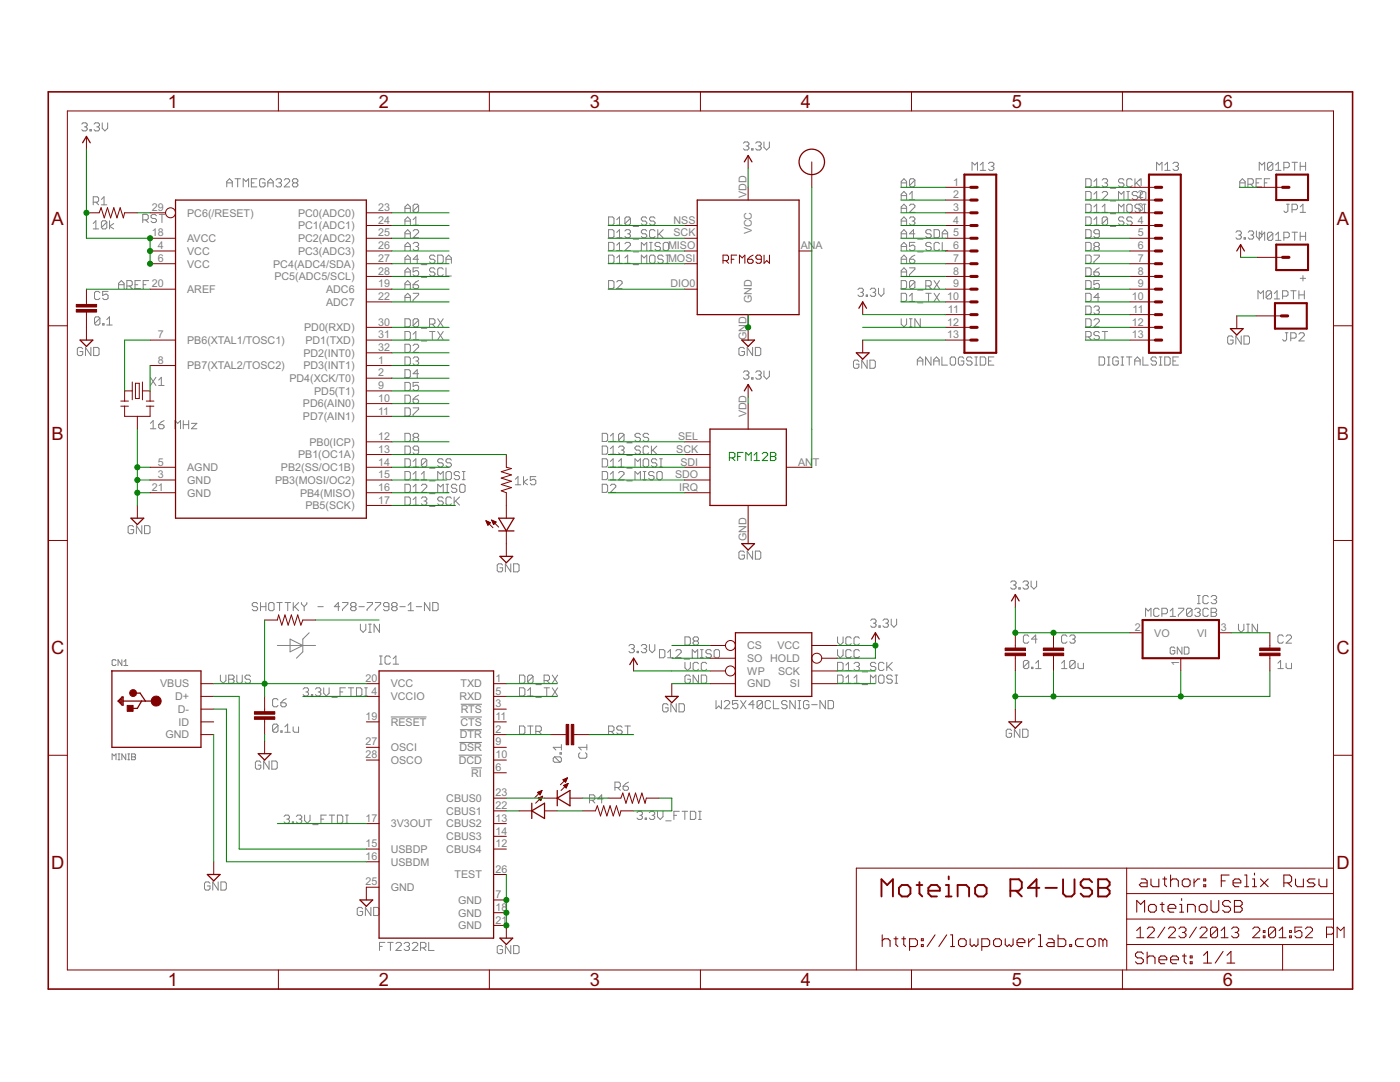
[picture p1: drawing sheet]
<svg xmlns="http://www.w3.org/2000/svg" width="279mm" height="216mm" viewBox="0 0 279 216" stroke-linecap="round" stroke-linejoin="round" font-family="sans-serif">
<defs><g id="words">
<g font-size="4.1" fill="#800000">
<text x="33.5" y="21.5">1</text>
<text x="75.6" y="21.5">2</text>
<text x="117.7" y="21.5">3</text>
<text x="159.8" y="21.5">4</text>
<text x="201.9" y="21.5">5</text>
<text x="244.1" y="21.5">6</text>
<text x="10.3" y="44.9">A</text>
<text x="266.8" y="44.9">A</text>
<text x="10.3" y="87.7">B</text>
<text x="266.8" y="87.7">B</text>
<text x="10.2" y="130.6">C</text>
<text x="266.7" y="130.6">C</text>
<text x="10.2" y="173.4">D</text>
<text x="266.7" y="173.4">D</text>
<text x="33.5" y="196.7">1</text>
<text x="75.6" y="196.7">2</text>
<text x="117.7" y="196.7">3</text>
<text x="159.8" y="196.7">4</text>
<text x="201.9" y="196.7">5</text>
<text x="244.1" y="196.7">6</text>
</g>
<g font-size="2.4" fill="#808080">
<text x="149" y="39.6" transform="rotate(-90 149 39.6)">VDD</text>
<text x="190.2" y="37">1</text>
<text x="190.2" y="39.6">2</text>
<text x="227.1" y="37">1</text>
<text x="227.1" y="39.6">2</text>
<text x="30.3" y="47.2">18</text>
<text x="30.3" y="42.1">29</text>
<text x="37.4" y="43.2">PC6(/RESET)</text>
<text x="59.5" y="45.8">PC1(ADC1)</text>
<text x="59.5" y="43.2">PC0(ADC0)</text>
<text x="75.5" y="47.2">25</text>
<text x="75.5" y="44.6">24</text>
<text x="75.5" y="42.1">23</text>
<text x="134.4" y="44.6">NSS</text>
<text x="134.4" y="47.2">SCK</text>
<text x="150.1" y="46.8" transform="rotate(-90 150.1 46.8)">VCC</text>
<text x="190.2" y="42.1">3</text>
<text x="190.2" y="44.6">4</text>
<text x="190.2" y="47.2">5</text>
<text x="227.1" y="42.1">3</text>
<text x="227.1" y="44.6">4</text>
<text x="227.1" y="47.2">5</text>
<text x="31.5" y="49.7">4</text>
<text x="31.5" y="52.3">6</text>
<text x="37.4" y="50.8">VCC</text>
<text x="37.4" y="53.4">VCC</text>
<text x="37.4" y="48.3">AVCC</text>
<text x="54.5" y="53.4">PC4(ADC4/SDA)</text>
<text x="59.5" y="50.8">PC3(ADC3)</text>
<text x="59.5" y="48.3">PC2(ADC2)</text>
<text x="75.5" y="52.3">27</text>
<text x="75.5" y="49.7">26</text>
<text x="133.4" y="49.7">MISO</text>
<text x="133.4" y="52.3">MOSI</text>
<text x="159.8" y="49.7">ANA</text>
<text x="190.2" y="49.7">6</text>
<text x="190.2" y="52.3">7</text>
<text x="227.1" y="49.7">6</text>
<text x="227.1" y="52.3">7</text>
<text x="30.3" y="57.3">20</text>
<text x="37.4" y="58.5">AREF</text>
<text x="54.8" y="55.9">PC5(ADC5/SCL)</text>
<text x="65.1" y="58.5">ADC6</text>
<text x="75.5" y="59.9">22</text>
<text x="75.5" y="57.3">19</text>
<text x="75.5" y="54.8">28</text>
<text x="133.8" y="57.3">DIO0</text>
<text x="189" y="59.9">10</text>
<text x="190.2" y="54.8">8</text>
<text x="190.2" y="57.3">9</text>
<text x="225.9" y="59.9">10</text>
<text x="227.1" y="54.8">8</text>
<text x="227.1" y="57.3">9</text>
<text x="65.1" y="61">ADC7</text>
<text x="75.5" y="65">30</text>
<text x="150.1" y="60.4" transform="rotate(-90 150.1 60.4)">GND</text>
<text x="189" y="65">12</text>
<text x="189.2" y="62.4">11</text>
<text x="225.9" y="65">12</text>
<text x="226" y="62.4">11</text>
<text x="31.5" y="67.5">7</text>
<text x="37.4" y="68.6">PB6(XTAL1/TOSC1)</text>
<text x="60.6" y="71.2">PD2(INT0)</text>
<text x="60.7" y="66.1">PD0(RXD)</text>
<text x="60.9" y="68.6">PD1(TXD)</text>
<text x="75.5" y="70">32</text>
<text x="75.5" y="67.5">31</text>
<text x="149" y="67.9" transform="rotate(-90 149 67.9)">GND</text>
<text x="189" y="67.5">13</text>
<text x="225.9" y="67.5">13</text>
<text x="31.5" y="72.6">8</text>
<text x="37.4" y="73.7">PB7(XTAL2/TOSC2)</text>
<text x="57.7" y="76.2">PD4(XCK/T0)</text>
<text x="60.6" y="73.7">PD3(INT1)</text>
<text x="75.5" y="77.7">9</text>
<text x="75.5" y="75.1">2</text>
<text x="75.5" y="72.6">1</text>
<text x="60.5" y="83.8">PD7(AIN1)</text>
<text x="60.5" y="81.3">PD6(AIN0)</text>
<text x="62.7" y="78.8">PD5(T1)</text>
<text x="75.5" y="82.7">11</text>
<text x="75.5" y="80.2">10</text>
<text x="149" y="83.3" transform="rotate(-90 149 83.3)">VDD</text>
<text x="61.8" y="88.9">PB0(ICP)</text>
<text x="75.5" y="87.8">12</text>
<text x="135.3" y="87.8">SEL</text>
<text x="31.5" y="95.4">3</text>
<text x="31.5" y="92.9">5</text>
<text x="37.4" y="94">AGND</text>
<text x="56.1" y="94">PB2(SS/OC1B)</text>
<text x="59.5" y="91.5">PB1(OC1A)</text>
<text x="75.5" y="95.4">15</text>
<text x="75.5" y="92.9">14</text>
<text x="75.5" y="90.3">13</text>
<text x="134.7" y="95.4">SDO</text>
<text x="135" y="90.3">SCK</text>
<text x="135.8" y="92.9">SDI</text>
<text x="159.3" y="92.9">AN</text>
<text x="162.2" y="92.9">T</text>
<text x="30.3" y="98">21</text>
<text x="37.4" y="96.5">GND</text>
<text x="37.4" y="99.1">GND</text>
<text x="54.9" y="96.5">PB3(MOSI/OC2)</text>
<text x="59.9" y="99.1">PB4(MISO)</text>
<text x="60.9" y="101.6">PB5(SCK)</text>
<text x="75.5" y="100.5">17</text>
<text x="75.5" y="98">16</text>
<text x="135.5" y="98">IRQ</text>
<text x="149" y="108" transform="rotate(-90 149 108)">GND</text>
<text x="226.5" y="125.9">2</text>
<text x="243.6" y="125.9">3</text>
<text x="149.1" y="129.6">CS</text>
<text x="155.2" y="129.6">VCC</text>
<text x="230.4" y="127">VO</text>
<text x="238.9" y="127">VI</text>
<text x="32" y="137.2">VBUS</text>
<text x="72.9" y="136.1">20</text>
<text x="78" y="137.2">VCC</text>
<text x="91.9" y="137.2">TXD</text>
<text x="98.9" y="136.1">1</text>
<text x="149.1" y="134.6">WP</text>
<text x="149.1" y="137.2">GND</text>
<text x="149.1" y="132.1">SO HOLD</text>
<text x="155.3" y="134.6">SCK</text>
<text x="157.7" y="137.2">SI</text>
<text x="235.3" y="132.9" transform="rotate(-90 235.3 132.9)">1</text>
<text x="35" y="139.7">D+</text>
<text x="35.5" y="142.3">D-</text>
<text x="72.9" y="143.7">19</text>
<text x="74.1" y="138.6">4</text>
<text x="78" y="139.7">VCCIO</text>
<text x="91.7" y="139.7">RXD</text>
<text x="91.9" y="142.3">RTS</text>
<text x="98.9" y="138.6">5</text>
<text x="98.9" y="141.1">3</text>
<text x="98.9" y="143.7">11</text>
<text x="33" y="147.3">GND</text>
<text x="35.6" y="144.8">ID</text>
<text x="72.9" y="148.8">27</text>
<text x="78" y="149.9">OSCI</text>
<text x="78" y="144.8">RESET</text>
<text x="91.7" y="149.9">DSR</text>
<text x="91.8" y="147.3">DTR</text>
<text x="91.9" y="144.8">CTS</text>
<text x="98.9" y="146.2">2</text>
<text x="98.9" y="148.8">9</text>
<text x="72.9" y="151.3">28</text>
<text x="78" y="152.4">OSCO</text>
<text x="91.5" y="152.4">DCD</text>
<text x="94" y="155">RI</text>
<text x="98.9" y="151.3">10</text>
<text x="98.9" y="153.8">6</text>
<text x="89.1" y="160">CBUS0</text>
<text x="98.9" y="158.9">23</text>
<text x="98.9" y="161.5">22</text>
<text x="72.9" y="164">17</text>
<text x="78" y="165.1">3V3OUT</text>
<text x="89.1" y="162.6">CBUS1</text>
<text x="89.1" y="165.1">CBUS2</text>
<text x="89.1" y="167.6">CBUS3</text>
<text x="98.9" y="164">13</text>
<text x="98.9" y="166.5">14</text>
<text x="72.9" y="169.1">15</text>
<text x="72.9" y="171.6">16</text>
<text x="78" y="170.2">USBDP</text>
<text x="78" y="172.7">USBDM</text>
<text x="89.1" y="170.2">CBUS4</text>
<text x="98.9" y="169.1">12</text>
<text x="72.9" y="176.7">25</text>
<text x="78" y="177.8">GND</text>
<text x="90.7" y="175.3">TEST</text>
<text x="98.9" y="179.2">7</text>
<text x="98.9" y="174.1">26</text>
<text x="91.4" y="180.3">GND</text>
<text x="91.4" y="182.9">GND</text>
<text x="91.4" y="185.4">GND</text>
<text x="98.9" y="181.8">18</text>
<text x="98.9" y="184.3">21</text>
</g>
</g></defs>
<g fill="none" stroke="#808080" stroke-width=".2">
<path d="M16.3 24.8l.3-.3h.5l.3 .3v.2l-.3 .3M16.8 25.3h.3M17.1 25.3l.3 .3v.3l-.3 .2h-.5l-.3-.2M17.9 25.9h.3v.2h-.3zM18.8 24.8l.2-.3h.6l.3 .3v.2l-.3 .3M19.3 25.3h.3M19.6 25.3l.3 .3v.3l-.3 .2h-.6l-.2-.2M20.2 39.8l.6-.5v1.6M20.4 24.5v1.1l.5 .5 .6-.5v-1.1M45.3 37.3v-1.1l.5-.5 .6 .5v1.1M45.3 36.5h1.1M46.9 35.7h1.1"/>
<path d="M47.4 35.7v1.6M48.5 37.3v-1.6l.6 .5 .5-.5v1.6M50.2 36.5h.5M51.3 35.7h-1.1v1.6h1.1M52.9 35.9l-.3-.2h-.5l-.3 .2v1.1l.3 .3h.5l.3-.3v-.5h-.6M53.4 36.5h1.1M53.4 37.3v-1.1l.6-.5 .5 .5v1.1M55.1 35.9l.3-.2h.5l.3 .2v.3l-.3 .3M55.6 36.5h.3M55.9 36.5l.3 .3v.2l-.3 .3h-.5l-.3-.3M56.7 35.9l.3-.2h.5l.3 .2v.3l-1.1 1.1h1.1M58.6 36.5h.6"/>
<path d="M58.6 36.5l-.2-.3v-.3l.2-.2h.6l.2 .2v.3l-.2 .3M58.6 36.5l-.2 .3v.2l.2 .3h.6l.2-.3v-.2l-.2-.3M148.4 28.6l.2-.3h.6l.3 .3v.3l-.3 .2M148.9 29.1h.3M149.2 29.1l.3 .3v.3l-.3 .2h-.6l-.2-.2M150 29.7h.3v.2h-.3zM150.8 28.6l.3-.3h.5l.3 .3v.3l-.3 .2M151.4 29.1h.2M151.6 29.1l.3 .3v.3l-.3 .2h-.5l-.3-.2M152.5 28.3v1.1l.5 .5 .5-.5v-1.1M179.9 36.5h1M179.9 37.3v-1.1l.5-.5 .5 .5v1.1"/>
<path d="M179.9 39.8v-1l.5-.6 .5 .6v1M179.9 39h1M181.5 38.8l.5-.6v1.6M181.5 39.8h1.1M182.6 35.9l-.3-.2h-.5l-.3 .2v1.1M182.6 35.9v1.1l-.3 .3h-.5l-.3-.3M182.6 35.9l-1.1 1.1M194 34v-1.6l.5 .5 .6-.5v1.6M195.6 32.9l.6-.5v1.6M195.6 34h1.1M197.3 32.6l.2-.2h.6l.3 .2v.3l-.3 .3M197.8 33.2h.3"/>
<path d="M198.1 33.2l.3 .3v.2l-.3 .3h-.6l-.2-.3M216.7 35.7h.8l.3 .2v1.1l-.3 .3h-.8zM216.7 38.2h.8l.3 .3v1.1l-.3 .2h-.8zM218.3 37.3h1.1M218.3 36.2l.6-.5v1.6M218.3 38.8l.6-.6v1.6M218.3 39.8h1.1M220 35.9l.2-.2h.6l.2 .2v.3l-.2 .3M220 38.5l.2-.3h.6l.2 .3v.3l-1 1h1M220.5 36.5h.3M220.8 36.5l.2 .3v.2l-.2 .3h-.6l-.2-.3M221.6 37.6h1.1"/>
<path d="M223.2 39.8v-1.6l.6 .6 .5-.6v1.6M224.3 35.9l-.3-.2h-.5l-.3 .2v.3l.3 .3h.5l.3 .3v.2l-.3 .3h-.5l-.3-.3M224.9 39.8h.5M224.9 38.2h.5M225.1 38.2v1.6M226 35.9l-.3-.2h-.6l-.2 .2v1.1l.2 .3h.6l.3-.3M226.5 35.7v1.6M226.8 36.5l.8 .8M227 38.5l-.2-.3h-.6l-.2 .3v.3l.2 .2h.6l.2 .3v.3l-.2 .2h-.6l-.2-.2M227.6 35.7l-1.1 1.1M227.9 38.2h.5l.3 .3v1.1l-.3 .2h-.5l-.3-.2v-1.1zM230.8 34v-1.6l.6 .5 .5-.5v1.6"/>
<path d="M232.5 32.9l.5-.5v1.6M232.5 34h1M234.1 32.6l.3-.2h.5l.3 .2v.3l-.3 .3M234.6 33.2h.3M234.9 33.2l.3 .3v.2l-.3 .3h-.5l-.3-.3M247.4 36.5h1.1M247.4 37.3v-1.1l.5-.5 .6 .5v1.1M249 36.8h.9l.2-.3v-.6l-.2-.2h-.9v1.6M249.6 36.8l.5 .5M250.7 36.5h.5M251.3 34v-1.6l.5 .5 .6-.5v1.6M251.8 35.7h-1.1v1.6h1.1"/>
<path d="M252.3 36.5h.6M253.4 35.7h-1.1v1.6M254 32.6v1.1l-.3 .3h-.5l-.3-.3M254 32.6l-.3-.2h-.5l-.3 .2v1.1M254 32.6l-1.1 1.1M254.6 34h1.1M254.6 32.9l.5-.5v1.6M256.2 33.5h.8l.3-.3v-.6l-.3-.2h-.8v1.6M257.9 32.4h1M258.4 32.4v1.6M259.5 33.2h1.1M259.5 32.4v1.6"/>
<path d="M260.6 32.4v1.6M18.6 44.6l.5-.6v1.7M18.6 45.7h1.1M18.6 40.3h.8l.3-.2v-.6l-.3-.2h-.8v1.6M19.1 40.3l.6 .6M19.9 58.4l-.2-.3h-.6l-.2 .3v1.1l.2 .3h.6l.2-.3M20.2 40.9h1.1M21.3 44.3v1.1l-.3 .3h-.5l-.3-.3M21.3 44.3l-.3-.3h-.5l-.3 .3v1.1M21.3 44.3l-1.1 1.1M21.6 58.1h-1.1v.9l.5-.3h.3l.3 .3v.5l-.3 .3h-.5l-.3-.3M21.9 44v1.7"/>
<path d="M22.7 44.6l-.8 .5 .8 .6M23.7 57.6v-1.1l.5-.5 .6 .5v1.1M23.7 56.8h1.1M25.3 57.1h.8l.3-.3v-.5l-.3-.3h-.8v1.6M25.8 57.1l.6 .5M26.9 56.8h.6M28 56h-1.1v1.6h1.1M28.5 43.9h.8l.3-.3v-.5l-.3-.3h-.8v1.6M28.6 56.8h.5M29 43.9l.6 .5M29.7 56h-1.1v1.6M31.2 43.1l-.3-.3h-.5l-.3 .3v.2l.3 .3h.5l.3 .3v.2l-.3 .3h-.5l-.3-.3"/>
<path d="M31.8 42.8h1.1M32.3 42.8v1.6M80.8 44.1h1.1M80.8 42.4v-1.1l.6-.6 .5 .6v1.1M80.8 44.9v-1.1l.6-.5 .5 .5v1.1M80.8 47.5v-1.1l.6-.6 .5 .6v1.1M80.8 50v-1.1l.6-.5 .5 .5v1.1M80.8 52.5v-1l.6-.6 .5 .6v1M80.8 55.1v-1.1l.6-.6 .5 .6v1.1M80.8 57.6v-1.1l.6-.5 .5 .5v1.1M80.8 56.8h1.1M80.8 46.7h1.1"/>
<path d="M80.8 49.2h1.1M80.8 54.3h1.1M80.8 59.4h1.1M80.8 51.7h1.1M80.8 41.6h1.1M82.4 46.1l.3-.3h.6l.2 .3v.3l-1.1 1.1h1.1M82.4 44.9h1.1M82.4 43.8l.6-.5v1.6M82.4 56.8h.9l.2 .3v.2l-.2 .3h-.6l-.3-.3zM82.4 48.6l.3-.2h.6l.2 .2v.3l-.2 .3M82.4 58.5h1.1v.3l-1.1 1.1v.3M83 49.2h.3"/>
<path d="M83.3 49.2l.2 .3v.2l-.2 .3h-.6l-.3-.3M83.5 41v1.1l-.2 .3h-.6l-.3-.3M83.5 41l-.2-.3h-.6l-.3 .3v1.1M83.5 53.4h-1.1v.9l.6-.3h.3l.2 .3v.5l-.2 .3h-.6l-.3-.3M83.5 51.7h-1.1l.9-.8v1.6M83.5 56l-.5 .3-.6 .5M83.5 41l-1.1 1.1M84.1 52.8h1.1M84.1 55.4h1.1M86.8 51.2l-.3-.3h-.5l-.3 .3v.3l.3 .2h.5l.3 .3v.3l-.3 .2h-.5l-.3-.2M86.8 53.7l-.3-.3h-.5l-.3 .3v.3l.3 .3h.5l.3 .2v.3l-.3 .3h-.5l-.3-.3M87.4 50.9h.8l.3 .3v1.1l-.3 .2h-.8z"/>
<path d="M88.5 53.7l-.3-.3h-.6l-.2 .3v1.1l.2 .3h.6l.3-.3M89 52.5v-1l.5-.6 .6 .6v1M89 53.4v1.7h1.1M89 51.7h1.1M121.5 45.8h.8l.2 .3v1.1l-.2 .3h-.8zM121.5 43.3h.8l.2 .3v1l-.2 .3h-.8zM121.5 48.4h.8l.2 .2v1.1l-.2 .3h-.8zM121.5 50.9h.8l.2 .3v1.1l-.2 .2h-.8zM121.5 56h.8l.2 .3v1l-.2 .3h-.8zM123.1 47.5h1.1M123.1 44.9h1.1M123.1 43.8l.5-.5v1.6"/>
<path d="M123.1 46.4l.5-.6v1.7M123.1 48.9l.5-.5v1.6M123.1 51.5l.5-.6v1.6M123.1 56.3l.3-.3h.5l.3 .3v.2l-1.1 1.1h1.1M123.1 50h1.1M123.1 52.5h1.1M124.7 46.1l.3-.3h.5l.3 .3v.3l-.3 .3M124.7 48.6l.3-.2h.5l.3 .2v.3l-1.1 1.1h1.1M124.7 51.5l.6-.6v1.6M124.7 52.5h1.1M125.3 46.7h.2M125.5 46.7l.3 .2v.3l-.3 .3h-.5l-.3-.3"/>
<path d="M125.8 43.6v1l-.3 .3h-.5l-.3-.3M125.8 43.6l-.3-.3h-.5l-.3 .3v1M125.8 43.6l-1.1 1M126.4 45.2h1M126.4 52.8h1M126.4 47.7h1M126.4 50.3h1M128 50v-1.6l.5 .5 .6-.5v1.6M128 52.5v-1.6l.5 .6 .6-.6v1.6M129.1 43.6l-.3-.3h-.5l-.3 .3v.2l.3 .3h.5l.3 .3v.2l-.3 .3h-.5l-.3-.3M129.1 46.1l-.3-.3h-.5l-.3 .3v.3l.3 .3h.5l.3 .2v.3l-.3 .3h-.5l-.3-.3M129.6 50h.6"/>
<path d="M129.6 48.4h.6M129.9 50.9h.6l.2 .3v1.1l-.2 .2h-.6l-.3-.2v-1.1zM129.9 48.4v1.6M130.7 46.1l-.2-.3h-.6l-.3 .3v1.1l.3 .3h.6l.2-.3M130.7 43.6l-.2-.3h-.6l-.3 .3v.2l.3 .3h.6l.2 .3v.2l-.2 .3h-.6l-.3-.3M131.3 45.8v1.7M131.5 46.7l.9 .8M131.8 48.6l-.3-.2h-.5l-.3 .2v.3l.3 .3h.5l.3 .3v.2l-.3 .3h-.5l-.3-.3M132.4 48.6l.2-.2h.6l.2 .2v1.1l-.2 .3h-.6l-.2-.3zM132.4 51.2l-.3-.3h-.6l-.2 .3v.3l.2 .2h.6l.3 .3v.3l-.3 .2h-.6l-.2-.2M132.4 45.8l-1.1 1.1M132.9 52.5h.6"/>
<path d="M132.9 50.9h.6M133.2 50.9v1.6M171.2 57.8l.3-.3h.5l.3 .3v.3l-.3 .2M171.8 58.3h.2M172 58.3l.3 .3v.3l-.3 .2h-.5l-.3-.2M172.9 58.9h.2v.2h-.2zM173.7 57.8l.2-.3h.6l.3 .3v.3l-.3 .2M174.2 58.3h.3M174.5 58.3l.3 .3v.3l-.3 .2h-.6l-.2-.2M175.3 57.5v1.1l.6 .5 .5-.5v-1.1M179.9 44.1h1M179.9 56h.8l.2 .3v1l-.2 .3h-.8z"/>
<path d="M179.9 46.7h1M179.9 49.2h1M179.9 54.3h1M179.9 58.5h.8l.2 .3v1.1l-.2 .3h-.8zM179.9 42.4v-1.1l.5-.6 .5 .6v1.1M179.9 44.9v-1.1l.5-.5 .5 .5v1.1M179.9 47.5v-1.1l.5-.6 .5 .6v1.1M179.9 50v-1.1l.5-.5 .5 .5v1.1M179.9 52.5v-1l.5-.6 .5 .6v1M179.9 55.1v-1.1l.5-.6 .5 .6v1.1M179.9 51.7h1M179.9 41.6h1"/>
<path d="M181.5 41l.3-.3h.5l.3 .3v.3l-1.1 1.1h1.1M181.5 51.7h.8l.3 .3v.3l-.3 .2h-.5l-.3-.2zM181.5 43.6l.3-.3h.5l.3 .3v.2l-.3 .3M181.5 53.4h1.1v.3l-1.1 1.1v.3M181.5 59.1l.5-.6v1.7M182 44.1h.3M182.3 44.1l.3 .3v.2l-.3 .3h-.5l-.3-.3M182.6 56.3l-.3-.3h-.5l-.3 .3v1M182.6 56.3v1l-.3 .3h-.5l-.3-.3M182.6 46.7h-1.1l.8-.9v1.7M182.6 48.4h-1.1v.8l.5-.3h.3l.3 .3v.5l-.3 .3h-.5l-.3-.3M182.6 56.3l-1.1 1"/>
<path d="M182.6 50.9l-.6 .3-.5 .5M183.1 57.9h1.1M183.1 47.7h1.1M183.1 50.3h1.1M184.8 57.1h.8l.2-.3v-.5l-.2-.3h-.8v1.6M184.8 58.5h1M185.3 58.5v1.7M185.3 57.1l.5 .5M185.8 46.1l-.2-.3h-.6l-.2 .3v.3l.2 .3h.6l.2 .2v.3l-.2 .3h-.6l-.2-.3M185.8 48.6l-.2-.2h-.6l-.2 .2v.3l.2 .3h.6l.2 .3v.2l-.2 .3h-.6l-.2-.3M186.4 45.8h.8l.3 .3v1.1l-.3 .3h-.8zM186.4 58.5l1.1 1.7"/>
<path d="M186.4 56l1.1 1.6M187.5 48.6l-.3-.2h-.5l-.3 .2v1.1l.3 .3h.5l.3-.3M187.5 58.5l-1.1 1.7M187.5 56l-1.1 1.6M188 46.7h1.1M188 48.4v1.6h1.1M188 47.5v-1.1l.6-.6 .5 .6v1.1M216.7 45.8h.8l.3 .3v1.1l-.3 .3h-.8zM216.7 56h.8l.3 .3v1l-.3 .3h-.8zM216.7 40.7h.8l.3 .3v1.1l-.3 .3h-.8zM216.7 43.3h.8l.3 .3v1l-.3 .3h-.8zM216.7 48.4h.8l.3 .2v1.1l-.3 .3h-.8z"/>
<path d="M216.7 50.9h.8l.3 .3v1.1l-.3 .2h-.8zM216.7 53.4h.8l.3 .3v1.1l-.3 .3h-.8zM216.7 58.5h.8l.3 .3v1.1l-.3 .3h-.8zM218.3 42.4h1.1M218.3 44.9h1.1M218.3 43.8l.6-.5v1.6M218.3 41.3l.6-.6v1.7M218.3 50.9h1.1v.3l-1.1 1.1v.2M218.3 54.3h.8l.3 .2v.3l-.3 .3h-.5l-.3-.3zM218.6 49.2l-.3-.3v-.3l.3-.2h.5l.3 .2v.3l-.3 .3M218.6 49.2l-.3 .3v.2l.3 .3h.5l.3-.3v-.2l-.3-.3M218.6 49.2h.5"/>
<path d="M219.4 46.7h-.8l-.3-.3v-.3l.3-.3h.5l.3 .3v1.1l-.3 .3h-.5l-.3-.3M219.4 56h-1.1v.8l.6-.3h.2l.3 .3v.5l-.3 .3h-.5l-.3-.3M219.4 53.4l-.5 .3-.6 .6M219.4 59.4h-1.1l.8-.9v1.7M220 42.4h1M220 41.3l.5-.6v1.7M221 43.6v1l-.2 .3h-.6l-.2-.3M221 43.6l-.2-.3h-.6l-.2 .3v1M221 43.6l-1 1M221.6 45.2h1.1M221.6 42.7h1.1M221.6 40.1h1.1"/>
<path d="M223.2 42.4v-1.7l.6 .6 .5-.6v1.7M224.3 43.6l-.3-.3h-.5l-.3 .3v.2l.3 .3h.5l.3 .3v.2l-.3 .3h-.5l-.3-.3M225.1 40.7h.6l.3 .3v1.1l-.3 .3h-.6l-.2-.3v-1.1zM226 43.6l-.3-.3h-.6l-.2 .3v.2l.2 .3h.6l.3 .3v.2l-.3 .3h-.6l-.2-.3M227.6 41l-.3-.3h-.5l-.3 .3v.3l.3 .3h.5l.3 .2v.3l-.3 .3h-.5l-.3-.3M228.1 42.4h.6M228.1 40.7h.6M228.4 40.7v1.7M246.7 46.4l.2-.3h.6l.2 .3v.2l-.2 .3M247.2 46.9h.3M247.5 46.9l.2 .3v.2l-.2 .3h-.6l-.2-.3M248.3 47.4h.3v.3h-.3z"/>
<path d="M249.1 46.4l.3-.3h.5l.3 .3v.2l-.3 .3M249.6 46.9h.3M249.9 46.9l.3 .3v.2l-.3 .3h-.5l-.3-.3M250.7 46.1v1.1l.6 .5 .5-.5v-1.1M251.1 59.6v-1.6l.5 .6 .5-.6v1.6M251.3 48v-1.7l.5 .6 .6-.6v1.7M253.8 58.3l-.3-.3h-.5l-.3 .3v1.1M253.8 58.3v1.1l-.3 .2h-.5l-.3-.2M253.8 58.3l-1.1 1.1M254 46.6l-.3-.3h-.5l-.3 .3v1.1M254 46.6v1.1l-.3 .3h-.5l-.3-.3M254 46.6l-1.1 1.1"/>
<path d="M254.3 59.6h1.1M254.3 58.6l.6-.6v1.6M254.6 46.9l.5-.6v1.7M254.6 48h1.1M256 59.1h.8l.2-.3v-.5l-.2-.3h-.8v1.6M256.2 47.4h.8l.3-.2v-.6l-.3-.3h-.8v1.7M256.8 40.7h.5M257 40.7v1.4l-.2 .3h-.3l-.3-.3M257.6 58h1.1M257.9 46.3h1M257.9 41.8h.8l.2-.2v-.6l-.2-.3h-.8v1.7M258.1 58v1.6"/>
<path d="M258.4 46.3v1.7M259.2 58v1.6M259.2 58.8h1.1M259.5 46.3v1.7M259.5 47.2h1.1M259.5 42.4h1.1M259.5 41.3l.5-.6v1.7M259.5 55.5h1.1M260 55v1.1M260.3 58v1.6M260.6 46.3v1.7M16.5 69.6l-.3-.3h-.5l-.3 .3v1.1l.3 .3h.5l.3-.3v-.6h-.5"/>
<path d="M18.1 69.3v1.7l-1-1.7v1.7M18.7 69.3h.8l.3 .3v1.1l-.3 .3h-.8zM19.9 63.5l-.2-.3h-.6l-.2 .3v1.1M19.9 63.5v1.1l-.2 .3h-.6l-.2-.3M19.9 63.5l-1 1.1M20.5 64.6h.3v.3h-.3zM21.3 64.9h1.1M21.3 63.8l.5-.6v1.7M30 75.3l1.1 1.6M31.1 75.3l-1.1 1.6M31.7 75.8l.5-.5v1.6M31.7 76.9h1"/>
<path d="M80.8 73.8h.8l.3 .2v1.1l-.3 .3h-.8zM80.8 71.2h.8l.3 .3v1.1l-.3 .3h-.8zM80.8 66.1h.8l.3 .3v1.1l-.3 .3h-.8zM80.8 60.2v-1.1l.6-.6 .5 .6v1.1M80.8 63.6h.8l.3 .3v1.1l-.3 .2h-.8zM80.8 68.7h.8l.3 .3v1l-.3 .3h-.8zM80.8 76.3h.8l.3 .3v1.1l-.3 .2h-.8zM80.8 78.8h.8l.3 .3v1.1l-.3 .3h-.8zM82.4 71.5l.3-.3h.6l.2 .3v.3l-.2 .2M82.4 66.7l.6-.6v1.7M82.4 67.8h1.1M82.4 69l.3-.3h.6l.2 .3v.2l-1.1 1.1h1.1"/>
<path d="M82.4 79.7h.9l.2 .2v.3l-.2 .3h-.6l-.3-.3zM83 72h.3M83.3 72l.2 .3v.3l-.2 .3h-.6l-.3-.3M83.5 63.9v1.1l-.2 .2h-.6l-.3-.2M83.5 76.3h-1.1v.8l.6-.2h.3l.2 .2v.6l-.2 .2h-.6l-.3-.2M83.5 63.9l-.2-.3h-.6l-.3 .3v1.1M83.5 78.8l-.5 .3-.6 .6M83.5 74.6h-1.1l.9-.8v1.6M83.5 63.9l-1.1 1.1M84.1 68.1h1.1M84.1 65.5h1.1M85.7 66.1h1.1"/>
<path d="M85.7 64.7h.8l.3-.3v-.5l-.3-.3h-.8v1.6M86.3 66.1v1.7M86.3 64.7l.5 .5M87.4 66.1l1.1 1.7M87.4 63.6l1.1 1.6M88.5 66.1l-1.1 1.7M88.5 63.6l-1.1 1.6M148.4 74.3l.2-.3h.6l.3 .3v.3l-.3 .2M148.6 69.6l-.3-.3h-.6l-.2 .3v1.1l.2 .3h.6l.3-.3v-.6h-.6M148.9 74.8h.3M149.2 74.8l.3 .3v.3l-.3 .2h-.6l-.2-.2M150 75.4h.3v.2h-.3z"/>
<path d="M150.2 69.3v1.7l-1.1-1.7v1.7M150.7 69.3h.9l.2 .3v1.1l-.2 .3h-.9zM150.8 74.3l.3-.3h.5l.3 .3v.3l-.3 .2M151.4 74.8h.2M151.6 74.8l.3 .3v.3l-.3 .2h-.5l-.3-.2M152.5 74v1.1l.5 .5 .5-.5v-1.1M171.4 72.1l-.2-.2h-.6l-.3 .2v1.1l.3 .3h.6l.2-.3v-.5h-.5M173.1 71.9v1.6l-1.1-1.6v1.6M173.6 71.9h.8l.3 .2v1.1l-.3 .3h-.8zM179.9 63.6v1.1l.5 .5 .5-.5v-1.1M181.5 60.2h1.1M181.5 65.2h.5"/>
<path d="M181.5 63.6h.5M181.8 63.6v1.6M183.1 72.9v-1.1l.5-.6 .6 .6v1.1M183.1 72h1.1M183.1 60.4h1.1M183.7 63.6v1.6l-1.1-1.6v1.6M185.8 71.2v1.7l-1.1-1.7v1.7M186.4 72h1M186.4 72.9v-1.1l.5-.6 .5 .6v1.1M188 71.2v1.7h1.1M189.6 71.5l.3-.3h.5l.3 .3v1.1l-.3 .3h-.5l-.3-.3zM192.3 71.5l-.2-.3h-.6l-.2 .3v1.1l.2 .3h.6l.2-.3v-.6h-.5"/>
<path d="M194 71.5l-.3-.3h-.5l-.3 .3v.3l.3 .2h.5l.3 .3v.3l-.3 .3h-.5l-.3-.3M194.5 72.9h.6M194.5 71.2h.6M194.8 71.2v1.7M195.6 71.2h.8l.3 .3v1.1l-.3 .3h-.8zM197.3 72h.5M198.4 71.2h-1.1v1.7h1.1M216.7 61.1h.8l.3 .2v1.1l-.3 .3h-.8zM216.7 63.6h.8l.3 .3v1.1l-.3 .2h-.8zM216.7 67.2h.8l.3-.2v-.6l-.3-.3h-.8v1.7M217.2 67.2l.6 .6M218.3 61.3l.3-.2h.5l.3 .2v.3l-.3 .3"/>
<path d="M218.3 63.9l.3-.3h.5l.3 .3v.3l-1.1 1h1.1M218.9 61.9h.2M219.1 61.9l.3 .2v.3l-.3 .3h-.5l-.3-.3M219.4 71.2h.8l.3 .3v1.1l-.3 .3h-.8zM219.4 66.4l-.3-.3h-.5l-.3 .3v.3l.3 .3h.5l.3 .2v.3l-.3 .3h-.5l-.3-.3M220 66.1h1M220.5 66.1v1.7M221 72.9h.5M221 71.2h.5M221.3 71.2v1.7M223.2 71.5l-.3-.3h-.5l-.3 .3v1.1l.3 .3h.5l.3-.3v-.6h-.6M223.7 72.9h.6"/>
<path d="M223.7 71.2h.6M224 71.2v1.7M224.8 71.2h1.1M225.4 71.2v1.7M226.5 72h1M226.5 72.9v-1.1l.5-.6 .5 .6v1.1M228.1 71.2v1.7h1.1M230.8 71.5l-.3-.3h-.5l-.3 .3v.3l.3 .2h.5l.3 .3v.3l-.3 .3h-.5l-.3-.3M231.4 72.9h.5M231.4 71.2h.5M231.6 71.2v1.7M232.5 71.2h.8l.2 .3v1.1l-.2 .3h-.8z"/>
<path d="M234.1 72h.5M235.2 71.2h-1.1v1.7h1.1M246.1 67.3l-.3-.3h-.5l-.3 .3v1.1l.3 .3h.5l.3-.3v-.5h-.6M247.7 67v1.7l-1.1-1.7v1.7M248.3 67h.8l.3 .3v1.1l-.3 .3h-.8zM256.5 66.4h.5M256.8 66.4v1.4l-.3 .2h-.3l-.2-.2M257.6 67.5h.8l.3-.3v-.5l-.3-.3h-.8v1.6M259.2 66.7l.3-.3h.6l.2 .3v.3l-1.1 1h1.1M30 84.5l.6-.6v1.7M30 85.6h1.1M31.7 84.7h.8l.2 .3v.3l-.2 .3h-.6l-.2-.3z"/>
<path d="M32.7 83.9l-.5 .3-.5 .5M34.9 85.6v-1.7l.6 .6 .5-.6v1.7M36.6 84.7h1.1M36.6 83.9v1.7M37.7 83.9v1.7M38.2 84.5h1.1l-1.1 1.1h1.1M80.8 81.4h.8l.3 .3v1l-.3 .3h-.8zM80.8 86.5h.8l.3 .2v1.1l-.3 .3h-.8zM80.8 89h.8l.3 .3v1.1l-.3 .2h-.8zM80.8 91.5h.8l.3 .3v1.1l-.3 .3h-.8zM80.8 94.1h.8l.3 .3v1l-.3 .3h-.8zM80.8 96.6h.8l.3 .3v1.1l-.3 .3h-.8z"/>
<path d="M80.8 99.2h.8l.3 .2v1.1l-.3 .3h-.8zM82.4 93.2h1.1M82.4 92.1l.6-.6v1.7M82.4 94.6l.6-.5v1.6M82.4 97.2l.6-.6v1.7M82.4 99.7l.6-.5v1.6M82.4 81.4h1.1v.3l-1.1 1v.3M82.4 98.3h1.1M82.4 95.7h1.1M82.7 87.3l-.3-.3v-.3l.3-.2h.6l.2 .2v.3l-.2 .3M82.7 87.3l-.3 .2v.3l.3 .3h.6l.2-.3v-.3l-.2-.2M82.7 87.3h.6"/>
<path d="M83.5 89.8h-.8l-.3-.3v-.2l.3-.3h.6l.2 .3v1.1l-.2 .2h-.6l-.3-.2M84.1 96.9l.2-.3h.6l.3 .3v.3l-1.1 1.1h1.1M84.1 99.4l.2-.2h.6l.3 .2v.3l-.3 .3M84.1 95.7h1.1M84.1 94.6l.5-.5v1.6M84.6 100h.3M84.9 100l.3 .2v.3l-.3 .3h-.6l-.2-.3M85.2 91.8v1.1l-.3 .3h-.6l-.2-.3M85.2 91.8l-.3-.3h-.6l-.2 .3v1.1M85.2 91.8l-1.1 1.1M85.7 93.4h1.1M85.7 96h1.1"/>
<path d="M85.7 98.5h1.1M87.4 95.7v-1.6l.5 .5 .6-.5v1.6M87.4 98.3v-1.7l.5 .6 .6-.6v1.7M88.5 91.8l-.3-.3h-.6l-.2 .3v.3l.2 .3h.6l.3 .2v.3l-.3 .3h-.6l-.2-.3M88.5 99.4l-.3-.2h-.6l-.2 .2v.3l.2 .3h.6l.3 .2v.3l-.3 .3h-.6l-.2-.3M89 98.3h.5M89 96.6h.5M89.3 94.1h.5l.3 .3v1l-.3 .3h-.5l-.3-.3v-1zM89.3 96.6v1.7M90.1 99.4l-.3-.2h-.5l-.3 .2v1.1l.3 .3h.5l.3-.3M90.1 91.8l-.3-.3h-.5l-.3 .3v.3l.3 .3h.5l.3 .2v.3l-.3 .3h-.5l-.3-.3M90.6 99.2v1.6"/>
<path d="M90.9 100l.8 .8M91.2 96.9l-.3-.3h-.5l-.3 .3v.3l.3 .2h.5l.3 .3v.3l-.3 .3h-.5l-.3-.3M91.7 94.4l-.3-.3h-.5l-.3 .3v.2l.3 .3h.5l.3 .3v.2l-.3 .3h-.5l-.3-.3M91.7 99.2l-1.1 1M92 96.6h.5l.3 .3v1.1l-.3 .3h-.5l-.3-.3v-1.1zM92.3 95.7h.5M92.3 94.1h.5M92.5 94.1v1.6M102.8 95.6l.6-.5v1.6M102.8 96.7h1.1M104.5 95.1v1.6M105.3 95.6l-.8 .6 .8 .5"/>
<path d="M106.9 95.1h-1.1v.8l.6-.3h.3l.2 .3v.6l-.2 .2h-.6l-.3-.2M120.2 96.6h.8l.3 .3v1.1l-.3 .3h-.8zM120.2 91.5h.8l.3 .3v1.1l-.3 .3h-.8zM120.2 86.5h.8l.3 .2v1.1l-.3 .3h-.8zM120.2 89h.8l.3 .3v1.1l-.3 .2h-.8zM120.2 94.1h.8l.3 .3v1l-.3 .3h-.8zM121.8 93.2h1.1M121.8 88.1h1.1M121.8 87l.6-.5v1.6M121.8 89.5l.6-.5v1.6M121.8 92.1l.6-.6v1.7M121.8 94.6l.6-.5v1.6"/>
<path d="M121.8 90.6h1.1M121.8 96.9l.3-.3h.5l.3 .3v.3l-1.1 1.1h1.1M121.8 95.7h1.1M123.4 93.2h1.1M123.4 89.3l.3-.3h.6l.2 .3v.2l-.2 .3M123.4 94.4l.3-.3h.6l.2 .3v.2l-1.1 1.1h1.1M123.4 92.1l.6-.6v1.7M124 89.8h.3M124.3 89.8l.2 .3v.3l-.2 .2h-.6l-.3-.2M124.5 86.7v1.1l-.2 .3h-.6l-.3-.3M124.5 86.7l-.2-.2h-.6l-.3 .2v1.1M124.5 86.7l-1.1 1.1"/>
<path d="M125.1 93.4h1.1M125.1 88.4h1.1M125.1 96h1.1M125.1 90.9h1.1M126.7 93.2v-1.7l.6 .6 .5-.6v1.7M126.7 95.7v-1.6l.6 .5 .5-.5v1.6M127.8 86.7l-.3-.2h-.5l-.3 .2v.3l.3 .3h.5l.3 .2v.3l-.3 .3h-.5l-.3-.3M127.8 89.3l-.3-.3h-.5l-.3 .3v.2l.3 .3h.5l.3 .3v.3l-.3 .2h-.5l-.3-.2M128.4 91.8l.2-.3h.6l.3 .3v1.1l-.3 .3h-.6l-.2-.3zM128.4 95.7h.5M128.4 94.1h.5M128.6 94.1v1.6"/>
<path d="M129.5 86.7l-.3-.2h-.6l-.2 .2v.3l.2 .3h.6l.3 .2v.3l-.3 .3h-.6l-.2-.3M129.5 89.3l-.3-.3h-.6l-.2 .3v1.1l.2 .2h.6l.3-.2M130 89v1.6M130.3 89.8l.8 .8M130.5 94.4l-.2-.3h-.6l-.2 .3v.2l.2 .3h.6l.2 .3v.2l-.2 .3h-.6l-.2-.3M131.1 91.8l-.3-.3h-.5l-.3 .3v.3l.3 .3h.5l.3 .2v.3l-.3 .3h-.5l-.3-.3M131.1 94.4l.3-.3h.5l.3 .3v1l-.3 .3h-.5l-.3-.3zM131.1 89l-1.1 1.1M131.6 93.2h.6M131.6 91.5h.6M131.9 91.5v1.7M26.7 105.1l-.3-.2h-.6l-.2 .2v1.1l.2 .3h.6l.3-.3v-.5h-.6"/>
<path d="M28.3 104.9v1.6l-1.1-1.6v1.6M28.9 104.9h.8l.2 .2v1.1l-.2 .3h-.8zM82.4 100.8h1.1M85.7 101h1.1M100.3 112.8l-.3-.3h-.5l-.3 .3v1.1l.3 .2h.5l.3-.2v-.6h-.5M101.9 112.5v1.6l-1-1.6v1.6M102.5 112.5h.8l.3 .3v1.1l-.3 .2h-.8zM148.6 110.2l-.3-.2h-.6l-.2 .2v1.1l.2 .3h.6l.3-.3v-.5h-.6M150.2 110v1.6l-1.1-1.6v1.6M150.7 110h.9l.2 .2v1.1l-.2 .3h-.9zM201.7 116.2l.3-.3h.5l.3 .3v.3l-.3 .2M202.2 116.7h.3"/>
<path d="M202.5 116.7l.3 .3v.3l-.3 .2h-.5l-.3-.2M203.3 117.3h.3v.2h-.3zM204.2 116.2l.2-.3h.6l.2 .3v.3l-.2 .2M204.7 116.7h.3M205 116.7l.2 .3v.3l-.2 .2h-.6l-.2-.2M205.8 115.9v1.1l.5 .5 .6-.5v-1.1M239 118.8h.5M239.2 118.8v1.7M241.2 119.1l-.3-.3h-.6l-.2 .3v1.1l.2 .3h.6l.3-.3M241.7 119.1l.3-.3h.5l.3 .3v.3l-.3 .3M242.3 119.7h.2M242.5 119.7l.3 .2v.3l-.3 .3h-.5l-.3-.3"/>
<path d="M23.2 131.8l-.2-.2h-.4l-.2 .2v.8l.2 .2h.4l.2-.2M24.3 131.6v1.2l-.7-1.2v1.2M24.7 132l.4-.4v1.2M24.7 132.8h.8M44 134.7v1.1l.5 .5 .6-.5v-1.1M45.6 134.7h.8l.3 .3v.3l-.3 .2 .3 .3v.3l-.3 .2h-.8zM45.6 135.5h.8M47.3 134.7v1.4l.2 .2h.6l.2-.2v-1.4M50 135l-.3-.3h-.5l-.3 .3v.3l.3 .2h.5l.3 .3v.3l-.3 .2h-.5l-.3-.2M51.4 120.5l-.2-.3h-.6l-.3 .3v.3l.3 .3h.6l.2 .2v.3l-.2 .3h-.6l-.3-.3M52 121.1h1.1M52 120.2v1.7"/>
<path d="M53.1 120.2v1.7M53.9 120.2h.5l.3 .3v1.1l-.3 .3h-.5l-.3-.3v-1.1zM55.2 120.2h1.1M55.4 128.8h7.6M55.5 139.7l-.3-.3h-.5l-.3 .3v1.1l.3 .2h.5l.3-.2M55.8 120.2v1.7M56.9 120.2h1.1M57.1 139.4l-.5 .3-.6 .5M57.4 120.2v1.7M57.9 127.5l2.5 1.3-2.5 1.3zM58.5 120.2v1.7M58.8 121.1l.8 .8"/>
<path d="M59.6 120.2l-1.1 1.1M60.2 120.2v.3l.5 .6M60.5 137.5l.3-.3h.5l.3 .3v.3l-.3 .3M60.7 121.1v.8M61 138.1h.3M61.2 120.2v.3l-.5 .6M61.3 138.1l.3 .2v.3l-.3 .3h-.5l-.3-.3M61.7 126.3l-1.3 1.2v2.6l-1.2 1.2M62.1 138.6h.3v.3h-.3zM62.9 137.5l.3-.3h.6l.2 .3v.3l-.2 .3M63.4 121.1h1.1M63.5 138.1h.3"/>
<path d="M63.8 138.1l.2 .2v.3l-.2 .3h-.6l-.3-.3M64.6 137.2v1.1l.5 .6 .6-.6v-1.1M66.2 139.1h1.1M67.8 121.1h-1.1l.8-.9v1.7M67.9 138.1h.5M68.3 120.2h1.1v.3l-1.1 1.1v.3M68.9 137.2h-1v1.7M69.5 137.2h1.1M70 137.2v1.7M70.3 121.1l-.3-.3v-.3l.3-.3h.5l.3 .3v.3l-.3 .3M70.3 121.1h.5M70.3 121.1l-.3 .2v.3l.3 .3h.5l.3-.3v-.3l-.3-.2"/>
<path d="M71.1 137.2h.8l.3 .3v1.1l-.3 .3h-.8zM71.6 121.1h1.1M71.9 124.5v1.1l.6 .6 .5-.6v-1.1M72.8 138.9h.5M72.8 137.2h.5M73 137.2v1.7M73.3 120.2h1v.3l-1 1.1v.3M73.6 126.2h.5M73.6 124.5h.5M73.8 124.5v1.7M74.9 120.2h1.1v.3l-1.1 1.1v.3M75.7 124.5v1.7l-1-1.7v1.7"/>
<path d="M75.7 132.5h.6M75.7 130.9h.6M76 130.9v1.6M77.6 121.1h-.8l-.3-.3v-.3l.3-.3h.5l.3 .3v1.1l-.3 .3h-.5l-.3-.3M77.9 131.2l-.3-.3h-.5l-.3 .3v1l.3 .3h.5l.3-.3M78.4 121.1l-.2-.3v-.3l.2-.3h.6l.2 .3v.3l-.2 .3M78.4 121.1h.6M78.4 121.1l-.2 .2v.3l.2 .3h.6l.2-.3v-.3l-.2-.2M78.5 132.5h1M78.5 131.4l.5-.5v1.6M79.8 121.1h1.1M81.4 121.9h1.1"/>
<path d="M81.4 120.8l.6-.6v1.7M83.1 121.1h1.1M85.8 120.2v1.7l-1.1-1.7v1.7M86.4 120.2h.8l.2 .3v1.1l-.2 .3h-.8zM103.7 134.7h.8l.3 .3v1.1l-.3 .2h-.8zM103.7 137.2h.8l.3 .3v1.1l-.3 .3h-.8zM105.3 138.9h1.1M105.3 137.8l.6-.6v1.7M106.4 135l-.3-.3h-.5l-.3 .3v1.1M106.4 135v1.1l-.3 .2h-.5l-.3-.2M106.4 135l-1.1 1.1M106.9 139.1h1.1"/>
<path d="M106.9 136.6h1.1M108.6 135.8h.8l.3-.3v-.5l-.3-.3h-.8v1.6M108.6 137.2h1.1M109.1 137.2v1.7M109.1 135.8l.6 .5M110.2 137.2l1.1 1.7M110.2 134.7l1.1 1.6M111.3 137.2l-1.1 1.7M111.3 134.7l-1.1 1.6M125.5 128.9l.3-.3h.5l.3 .3v.3l-.3 .2M126 129.4h.3M126.3 129.4l.3 .3v.3l-.3 .2h-.5l-.3-.2"/>
<path d="M127.1 130h.3v.2h-.3zM128 128.9l.2-.3h.6l.3 .3v.3l-.3 .2M128.5 129.4h.3M128.8 129.4l.3 .3v.3l-.3 .2h-.6l-.2-.2M129.6 128.6v1.1l.6 .5 .5-.5v-1.1M131.6 129.6h.8l.3 .3v1.1l-.3 .3h-.8zM133.2 131.3h1.1M133.2 130.2l.6-.6v1.7M134.9 129.9l.2-.3h.6l.3 .3v.3l-1.1 1.1h1.1M136.5 131.5h1.1M136.7 127.1h.8l.3 .3v1l-.3 .3h-.8zM136.7 132.2v1.1l.5 .5 .6-.5v-1.1"/>
<path d="M137.8 135l-.3-.3h-.6l-.2 .3v1.1l.2 .2h.6l.3-.2v-.6h-.6M138.2 131.3v-1.7l.5 .6 .5-.6v1.7M138.6 127.9l-.3 .3v.2l.3 .3h.5l.3-.3v-.2l-.3-.3M138.6 127.9l-.3-.3v-.2l.3-.3h.5l.3 .3v.2l-.3 .3M138.6 127.9h.5M139.4 132.4l-.3-.2h-.5l-.3 .2v1.1l.3 .3h.5l.3-.3M139.4 134.7v1.6l-1.1-1.6v1.6M139.8 129.6h.5M139.8 131.3h.5M140 134.7h.8l.2 .3v1.1l-.2 .2h-.8zM140.1 129.6v1.7M141 132.4l-.2-.2h-.6l-.2 .2v1.1l.2 .3h.6l.2-.3"/>
<path d="M142 129.9l-.3-.3h-.5l-.3 .3v.3l.3 .3h.5l.3 .2v.3l-.3 .3h-.5l-.3-.3M142.5 129.9l.3-.3h.5l.3 .3v1.1l-.3 .3h-.5l-.3-.3zM142.9 139.8v1.6l.5-.5 .6 .5v-1.6M147.3 139.8h-1.1v.8l.5-.3h.3l.3 .3v.5l-.3 .3h-.5l-.3-.3M147.8 139.8l1.1 1.6M148.9 139.8l-1.1 1.6M154.3 139.8v1.6h1.1M158.7 139.8v1.6l-1.1-1.6v1.6M159.3 139.8h.5M159.5 139.8v1.6M164.7 139.8v1.6l-1.1-1.6v1.6M165.3 139.8h.8l.2 .3v1l-.2 .3h-.8z"/>
<path d="M167.2 132.2h.8l.3 .2v1.1l-.3 .3h-.8zM167.2 134.7h.8l.3 .3v1.1l-.3 .2h-.8zM167.2 127.1v1.1l.5 .5 .6-.5v-1.1M167.2 129.6v1.1l.5 .6 .6-.6v-1.1M168.8 136.3h1.1M168.8 133.8h1.1M168.8 135.3l.5-.6v1.6M168.8 132.7l.5-.5v1.6M169.9 127.4l-.3-.3h-.5l-.3 .3v1l.3 .3h.5l.3-.3M169.9 129.9l-.3-.3h-.5l-.3 .3v1.1l.3 .3h.5l.3-.3M170.4 136.3h1.1M170.4 132.4l.3-.2h.5l.3 .2v.3l-.3 .3"/>
<path d="M170.4 135.3l.6-.6v1.6M171 133h.2M171.2 133l.3 .3v.2l-.3 .3h-.5l-.3-.3M171.5 127.4l-.3-.3h-.5l-.3 .3v1l.3 .3h.5l.3-.3M171.5 129.9l-.3-.3h-.5l-.3 .3v1.1l.3 .3h.5l.3-.3M172.1 136.6h1.1M172.1 134.1h1.1M173.7 136.3v-1.6l.5 .6 .6-.6v1.6M173.8 123.8l.2-.3h.6l.2 .3v.3l-.2 .3M174.3 124.4h.3M174.6 124.4l.2 .2v.3l-.2 .3h-.6l-.2-.3M174.8 132.4l-.3-.2h-.5l-.3 .2v.3l.3 .3h.5l.3 .3v.2l-.3 .3h-.5l-.3-.3"/>
<path d="M175.4 124.9h.3v.3h-.3zM175.6 134.7h.5l.3 .3v1.1l-.3 .2h-.5l-.3-.2v-1.1zM176.2 123.8l.3-.3h.5l.3 .3v.3l-.3 .3M176.4 132.4l-.3-.2h-.5l-.3 .2v1.1l.3 .3h.5l.3-.3M176.8 124.4h.2M177 132.2v1.6M177 124.4l.3 .2v.3l-.3 .3h-.5l-.3-.3M177.2 133l.9 .8M177.9 123.5v1.1l.5 .6 .5-.6v-1.1M178.1 135l-.3-.3h-.6l-.2 .3v.3l.2 .2h.6l.3 .3v.3l-.3 .2h-.6l-.2-.2M178.1 132.2l-1.1 1.1M178.6 134.7h.6"/>
<path d="M178.6 136.3h.6M178.9 134.7v1.6M205.3 127l-.3-.3h-.5l-.3 .3v1.1l.3 .2h.5l.3-.2M205.3 132.1l-.3-.3h-.5l-.3 .3v1M205.3 132.1v1l-.3 .3h-.5l-.3-.3M205.3 132.1l-1.1 1M205.9 133.1h.2v.3h-.2zM206.7 133.4h1.1M206.7 132.3l.5-.5v1.6M207 127.5h-1.1l.8-.8v1.6M211.9 133.4h1M211.9 132.3l.5-.5v1.6"/>
<path d="M212.9 127l-.2-.3h-.6l-.2 .3v1.1l.2 .2h.6l.2-.2M213.5 127l.3-.3h.5l.3 .3v.3l-.3 .2M214 127.5h.3M214.3 127.5l.3 .3v.3l-.3 .2h-.5l-.3-.2M214.6 132.1l-.3-.3h-.5l-.3 .3v1M214.6 132.1v1l-.3 .3h-.5l-.3-.3M214.6 132.1l-1.1 1M215.1 132.3v.8l.3 .3h.8v-1.1M228.6 123v-1.6l.6 .5 .5-.5v1.6M231.3 121.6l-.2-.2h-.6l-.2 .2v1.1l.2 .3h.6l.2-.3M231.9 122.5h.8l.3-.3v-.6l-.3-.2h-.8v1.6M233.5 123h1.1"/>
<path d="M233.5 121.9l.6-.5v1.6M234.5 129.3l-.3-.2h-.4l-.3 .2v1l.3 .2h.4l.3-.2v-.5h-.5M235.2 121.4h1v.2l-1 1.1v.3M235.9 129.1v1.4l-1-1.4v1.4M236.3 129.1h.7l.3 .2v1l-.3 .2h-.7zM237.9 121.6l-.3-.2h-.5l-.3 .2v1.1M237.9 121.6v1.1l-.3 .3h-.5l-.3-.3M237.9 121.6l-1.1 1.1M238.4 121.6l.3-.2h.5l.3 .2v.3l-.3 .3M239 122.2h.2M239 120.5h.5M239.2 122.2l.3 .3v.2l-.3 .3h-.5l-.3-.3"/>
<path d="M241.2 121.6l-.3-.2h-.6l-.2 .2v1.1l.2 .3h.6l.3-.3M241.7 121.4h.8l.3 .2v.3l-.3 .3 .3 .3v.2l-.3 .3h-.8zM241.7 122.2h.8M247.2 124.5v1.1l.5 .6 .5-.6v-1.1M248.8 126.2h.5M248.8 124.5h.5M249.1 124.5v1.7M251 124.5v1.7l-1.1-1.7v1.7M255 133.4h1.1M255 132.3l.6-.5v1.6M256.1 127l-.3-.3h-.5l-.3 .3v1.1l.3 .2h.5l.3-.2M256.7 132.3v.8l.2 .3h.8v-1.1"/>
<path d="M256.7 127l.2-.3h.6l.2 .3v.3l-1 1h1M22.4 151.6v-1.2l.4 .4 .4-.4v1.2M23.6 151.6h.3M23.6 150.4h.3M23.7 150.4v1.2M25.1 150.4v1.2l-.8-1.2v1.2M25.5 151.6h.4M25.5 150.4h.4M25.7 150.4v1.2M26.3 151h.6M26.3 150.4h.6l.2 .2-.2 .4 .2 .4-.2 .2h-.6zM52 152.1l-.2-.3h-.6l-.2 .3v1.1l.2 .3h.6l.2-.3v-.5h-.5"/>
<path d="M53.7 151.8v1.7l-1.1-1.7v1.7M54.3 151.8h.8l.2 .3v1.1l-.2 .3h-.8zM55.5 144.8l-.3-.3h-.5l-.3 .3v1M55.5 144.8v1l-.3 .3h-.5l-.3-.3M55.5 144.8l-1.1 1M56 145.8h.3v.3h-.3zM56 140.2h.9l.2 .3v.3l-.2 .2h-.6l-.3-.2zM56.9 146.1h1M56.9 145l.5-.5v1.6M58.5 145v.8l.3 .3h.8v-1.1M78 143.1h7.1M91.5 150.7h4.7"/>
<path d="M91.7 148.1h4.5M91.8 145.6h4.4M91.9 143.1h4.3M91.9 140.5h4.3M94 153.2h2.2M103.7 144.9h.8l.3 .2v1.1l-.3 .3h-.8zM105.3 144.9h1.1M105.9 144.9v1.6M106.9 145.9h.9l.2-.2v-.6l-.2-.2h-.9v1.6M107.5 145.9l.5 .6M110.7 151l-.3 .3v.5l.3 .3h1.1M110.7 151h1.1l.2 .3v.5l-.2 .3"/>
<path d="M110.7 151l1.1 1.1M111.8 150.2h.2v.3h-.2zM112 148.6v1M112 149.1h-1.6l.5 .5M115.7 150.2l-.2 .3v.5l.2 .3h1.1l.3-.3v-.5l-.3-.3M117.1 149.1h-1.6l.5 .5M117.1 148.6v1M117.6 159.7h.8l.3-.3v-.5l-.3-.3h-.8v1.6M118.2 159.7l.5 .5M120.4 159.4h-1.1l.8-.8v1.6M121.5 145.9h.8l.2-.2v-.6l-.2-.2h-.8v1.6M122 145.9l.5 .6"/>
<path d="M122.7 157.1h.8l.3-.2v-.6l-.3-.2h-.8v1.6M123.3 157.1l.5 .6M124.2 145.1l-.3-.2h-.5l-.3 .2v.3l.3 .3h.5l.3 .2v.3l-.3 .3h-.5l-.3-.3M124.4 156.9h.8l.2 .2v.3l-.2 .3h-.6l-.2-.3zM124.7 144.9h1.1M125.3 144.9v1.6M125.4 156.1l-.5 .2-.5 .6M133.3 140.7l-.2-.3h-.6l-.3 .3v1.1l.3 .2h.6l.2-.2v-.6h-.5M135 140.4v1.6l-1.1-1.6v1.6M135.5 140.4h.8l.3 .3v1.1l-.3 .2h-.8zM144.5 140.1l.3-.3h.6l.2 .3v.2l-1.1 1.1h1.1M150.5 140.6h-1.1l.9-.8v1.6"/>
<path d="M152.2 140.1v1l-.3 .3h-.5l-.3-.3M152.2 140.1l-.3-.3h-.5l-.3 .3v1M152.2 140.1l-1.1 1M153.8 140.1l-.3-.3h-.5l-.3 .3v1l.3 .3h.5l.3-.3M157.1 140.1l-.3-.3h-.5l-.3 .3v.2l.3 .3h.5l.3 .3v.2l-.3 .3h-.5l-.3-.3M159.3 141.4h.5M161.4 140.1l-.2-.3h-.6l-.2 .3v1l.2 .3h.6l.2-.3v-.5h-.5M162 140.6h1.1M201.9 145.8l-.3-.3h-.5l-.3 .3v1.1l.3 .2h.5l.3-.2v-.6h-.5M203.5 145.5v1.6l-1.1-1.6v1.6M204.1 145.5h.8l.3 .3v1.1l-.3 .2h-.8zM41.9 176.3l-.3-.3h-.5l-.3 .3v1l.3 .3h.5l.3-.3v-.5h-.5"/>
<path d="M43.5 176v1.6l-1-1.6v1.6M44.1 176h.8l.3 .3v1l-.3 .3h-.8zM56.7 162.9l.3-.3h.5l.3 .3v.3l-.3 .2M57.2 163.4h.3M57.5 163.4l.3 .3v.3l-.3 .3h-.5l-.3-.3M58.3 164h.3v.3h-.3zM59.1 162.9l.3-.3h.6l.2 .3v.3l-.2 .2M59.7 163.4h.3M60 163.4l.2 .3v.3l-.2 .3h-.6l-.3-.3M60.8 162.6v1.1l.5 .6 .6-.6v-1.1M62.4 164.5h1.1M64.1 163.4h.5"/>
<path d="M65.1 162.6h-1v1.7M65.7 162.6h1.1M66.2 162.6v1.7M67.3 162.6h.8l.3 .3v1.1l-.3 .3h-.8zM69 162.6h.5M69 164.3h.5M69.2 162.6v1.7M127.1 162.2l.3-.3h.5l.3 .3v.2l-.3 .3M127.7 162.7h.2M127.9 162.7l.3 .3v.2l-.3 .3h-.5l-.3-.3M128.8 163.2h.2v.3h-.2zM129.6 162.2l.3-.3h.5l.3 .3v.2l-.3 .3"/>
<path d="M130.1 162.7h.3M130.4 162.7l.3 .3v.2l-.3 .3h-.5l-.3-.3M131.2 161.9v1.1l.6 .5 .5-.5v-1.1M132.9 163.8h1M134.5 162.7h.5M135.6 161.9h-1.1v1.6M136.1 161.9h1.1M136.7 161.9v1.6M137.8 161.9h.8l.3 .3v1l-.3 .3h-.8zM139.4 161.9h.6M139.4 163.5h.6M139.7 161.9v1.6"/>
<path d="M72.4 181.3l-.3-.2h-.5l-.3 .2v1.1l.3 .3h.5l.3-.3v-.5h-.6M74 181.1v1.6l-1.1-1.6v1.6M74.6 181.1h.8l.2 .2v1.1l-.2 .3h-.8zM75.7 188.8h.6M76.8 188h-1.1v1.7M77.4 188h1.1M77.9 188v1.7M79 188.3l.3-.3h.5l.3 .3v.3l-1.1 1.1h1.1M80.6 188.3l.3-.3h.5l.3 .3v.3l-.3 .2M81.2 188.8h.2M81.4 188.8l.3 .3v.3l-.3 .3h-.5l-.3-.3M82.3 188.3l.2-.3h.6l.3 .3v.3l-1.1 1.1h1.1"/>
<path d="M83.9 189.1h.8l.3-.3v-.5l-.3-.3h-.8v1.7M84.5 189.1l.5 .6M85.6 188v1.7h1M100.3 188.9l-.3-.2h-.5l-.3 .2v1.1l.3 .3h.5l.3-.3v-.5h-.5M101.9 188.7v1.6l-1-1.6v1.6M102.5 188.7h.8l.3 .2v1.1l-.3 .3h-.8z"/>
</g>
<g fill="none" stroke="#800000" stroke-width=".38">
<path d="M175.9 178.9v-3.4l1.2 1.1 1.1-1.1v3.4M180 176.6h1.1l.6 .6v1.1l-.6 .6h-1.1l-.6-.6v-1.1zM182.9 176.6h1.2M183.5 176v2.3l.6 .6M185.3 177.7h2.3v-.5l-.6-.6h-1.2l-.5 .6v1.1l.5 .6h1.2M188.8 178.9h1.1M188.8 176.6h.5v2.3M189.3 174.9v.6M191.1 178.9v-2.3h1.7l.6 .6v1.7M195.2 176.6h1.1l.6 .6v1.1l-.6 .6h-1.1l-.6-.6v-1.1zM201.6 177.7h1.7l.6-.5v-1.2l-.6-.5h-1.7v3.4M202.8 177.7l1.1 1.2"/>
<path d="M207.4 177.2h-2.3l1.8-1.7v3.4M208.6 177.2h2.3M212.2 175.5v2.8l.5 .6h1.2l.5-.6v-2.8M218 176l-.6-.5h-1.2l-.5 .5v.6l.5 .6h1.2l.6 .5v.6l-.6 .6h-1.2l-.5-.6M219.2 175.5h1.7l.5 .5v.6l-.5 .6 .5 .5v.6l-.5 .6h-1.7zM219.2 177.2h1.7"/>
</g>
<g fill="none" stroke="#800000" stroke-width=".21">
<path d="M227.8 175.4h.7l.4 .4v1.1h-1.1l-.4-.3 .4-.4h1.1M229.7 175.4v1.2l.4 .3h1.2v-1.5M232.1 175.4h.7M232.4 175v1.6l.4 .3M233.6 175.8l.4-.4h.8l.4 .4v1.1M233.6 174.6v2.3M235.8 179.3v.4M236.3 175.4h.8l.4 .4v.8l-.4 .3h-.8l-.4-.3v-.8zM238.3 175.4v1.5M239.5 175.4h-.4l-.8 .8M240.2 175.4h.4v.4h-.4zM240.2 176.6h.4v.3h-.4z"/>
<path d="M241.7 179.7v1.9l.4 .4h.7l.4-.4v-1.9M243.7 175.8h.8M245.3 174.6h-1.6v2.3M246.1 176.2h1.5v-.4l-.4-.4h-.7l-.4 .4v.8l.4 .3h.7M246.4 179.7h1.1l.4 .4v.4l-.4 .3 .4 .5v.3l-.4 .4h-1.1zM248.4 176.9h.8M248.4 174.6h.4v2.3M250 175.4h.4v1.5M250 176.9h.8M250.4 174.2v.4M251.5 175.4l1.6 1.5M253.1 175.4l-1.6 1.5"/>
<path d="M256.2 176.2h1.2l.4-.4v-.8l-.4-.4h-1.2v2.3M257 176.2l.8 .7M258.6 175.4v1.2l.3 .3h1.2v-1.5M262.4 175.4h-1.1l-.4 .4 .4 .4h.8l.3 .4-.3 .3h-1.2M263.2 175.4v1.2l.4 .3h1.2v-1.5M176.1 186.5v2.4M176.1 187.7l.4-.4h.7l.4 .4v1.2M178.4 187.3h.8M178.8 186.9v1.6l.4 .4M180 187.3h.7M180.4 186.9v1.6l.3 .4M181.5 188.9h1.2l.4-.4v-.8l-.4-.4h-1.2v2.4"/>
<path d="M183.9 187.3h.4v.4h-.4zM183.9 188.5h.4v.4h-.4zM186.6 186.5l-1.6 2.4M188.9 186.5l-1.5 2.4M189.7 188.9h.8M189.7 186.5h.4v2.4M191.7 187.3h.7l.4 .4v.8l-.4 .4h-.7l-.4-.4v-.8zM193.6 187.3v1.2l.4 .4 .4-.4 .4 .4 .4-.4v-1.2M195.9 188.9h1.2l.4-.4v-.8l-.4-.4h-1.2v2.4M198.7 187.3h.8l.4 .4v.8l-.4 .4h-.8l-.4-.4v-.8zM200.6 187.3v1.2l.4 .4 .4-.4 .4 .4 .4-.4v-1.2M203 188.1h1.5v-.4l-.4-.4h-.8l-.3 .4v.8l.3 .4h.8"/>
<path d="M205.3 187.3v1.6M206.5 187.3h-.4l-.8 .8M207.2 188.9h.8M207.2 186.5h.4v2.4M209.2 187.3h.8l.4 .4v1.2h-1.2l-.4-.4 .4-.4h1.2M211.2 186.5v2.4h1.1l.4-.4v-.8l-.4-.4h-1.1M213.5 188.5h.4v.4h-.4zM216.2 187.3h-1.1l-.4 .4v.8l.4 .4h1.1M217.4 187.3h.8l.3 .4v.8l-.3 .4h-.8l-.4-.4v-.8zM220.1 187.7l-.4-.4h-.4v1.6M220.1 187.7v1.2M220.1 187.7l.4-.4 .4 .4v1.2"/>
<path d="M226.9 182v-2.3l.7 .8 .8-.8v2.3M228.2 190.4l-.4-.4h-.8l-.4 .4v.4l.4 .3h.8l.4 .4v.4l-.4 .4h-.8l-.4-.4M228.9 190v2.3M228.9 191.1l.4-.3h.8l.4 .3v1.2M229.2 180.8l.4-.3h.8l.4 .3v.8l-.4 .4h-.8l-.4-.4zM231.3 191.5h1.6v-.4l-.4-.3h-.8l-.4 .3v.8l.4 .4h.8M231.5 180.5h.8M231.9 180.1v1.5l.4 .4M233.1 181.3h1.6v-.5l-.4-.3h-.8l-.4 .3v.8l.4 .4h.8M233.6 191.5h1.6v-.4l-.4-.3h-.8l-.4 .3v.8l.4 .4h.8M235.4 182h.8M235.4 180.5h.4v1.5"/>
<path d="M236 190.8h.7M236.3 190.4v1.5l.4 .4M237 182v-1.5h1.2l.3 .3v1.2M237.5 190.8h.4v.3h-.4zM237.5 191.9h.4v.4h-.4zM239.3 180.8l.4-.3h.8l.4 .3v.8l-.4 .4h-.8l-.4-.4zM240.2 190.6l.8-.8v2.4M240.2 192.2h1.6M244.1 189.8l-1.6 2.4M244.9 192.2h1.5M244.9 190.6l.8-.8v2.4M245.6 180.1l-.4-.4h-.8l-.4 .4v.4l.4 .3h.8l.4 .5v.3l-.4 .4h-.8l-.4-.4"/>
<path d="M246.4 180.8h1.1"/>
</g>
<g fill="none" stroke="#800000" stroke-width=".2">
<path d="M55.6 18.3v3.8M97.7 18.3v3.8M139.8 18.3v3.8M181.9 18.3v3.8M224 18.3v3.8M13.4 22.1h252.7v171.4h-252.7zM17.3 27.2v2.6M149.3 31v2.6M149.3 37.4v2.5M162 32.3v5.1M188.7 37.4h5M188.7 39.9h5"/>
<path d="M225.5 37.4h5.1M225.5 39.9h5.1M250.9 37.4h5.1M17.3 57.7v3M17.3 42.5h2.5l.4-1.1 .6 2.1 .6-2.1 .7 2.1 .6-2.1 .6 2.1 .7-2.1 .6 2.1 .3-1h2.5M30 42.5h3M30 47.5h5M30 50.1h5M30 52.6h5M30 57.7h5M73.1 42.5h5.1M73.1 45h5.1"/>
<path d="M73.1 47.5h5.1M73.1 50.1h5.1M73.1 52.6h5.1M73.1 55.2h5.1M73.1 57.7h5.1M136.6 45h2.5M136.6 47.5h2.5M136.6 50.1h2.5M136.6 52.6h2.5M136.6 57.7h2.5M144.3 52h.8l.3-.3v-.5l-.3-.3h-.8v1.6M144.8 52l.6 .5"/>
<path d="M145.9 51.7h.6M147 50.9h-1.1v1.6M147.6 52.5v-1.6l.5 .6 .6-.6v1.6M149.2 51.7h.8l.3 .3v.3l-.3 .2h-.5l-.3-.2zM150.3 50.9l-.5 .3-.6 .5M151.9 51.7h-.8l-.2-.2v-.3l.2-.3h.6l.2 .3v1.1l-.2 .2h-.6l-.2-.2M152.5 50.9v1.6l.5-.5 .6 .5v-1.6M159.5 50.1h2.5M188.7 42.5h5M188.7 45h5M188.7 47.5h5M188.7 50.1h5"/>
<path d="M188.7 52.6h5M188.7 55.2h5M188.7 57.7h5M225.5 42.5h5.1M225.5 45h5.1M225.5 47.5h5.1M225.5 50.1h5.1M225.5 52.6h5.1M225.5 55.2h5.1M225.5 57.7h5.1M247.6 48.8v2.6M250.9 51.4h5.1"/>
<path d="M9.6 65h3.8M17.3 62.3v5.6M26.4 78h-1.5v2M26.4 76.2v3.6M27 76.5h.8v3h-.8zM28.4 78h1.6v2M28.4 76.2v3.6M30 67.9h5M30 72.9h5M73.1 78h5.1M73.1 60.2h5.1M73.1 65.3h5.1"/>
<path d="M73.1 67.9h5.1M73.1 72.9h5.1M73.1 75.5h5.1M73.1 70.4h5.1M149.3 62.8v5.1M149.3 76.7v2.6M172.2 60.2v2.6M172.2 67.9v2.5M188.7 60.2h5M188.7 62.8h5M188.7 65.3h5M188.7 67.9h5"/>
<path d="M225.5 60.2h5.1M225.5 62.8h5.1M225.5 65.3h5.1M225.5 67.9h5.1M246.8 63v2.6M250.6 63h5.1M266.1 65h3.8M24.1 80h1.5M24.1 81h1.5M24.9 81v2.1h5.1v-2.1M27.4 83.1v2.5M29.2 80h1.5"/>
<path d="M29.2 81h1.5M30 95.8h5M30 98.3h5M30 93.2h5M73.1 83.1h5.1M73.1 95.8h5.1M73.1 98.3h5.1M73.1 93.2h5.1M73.1 90.7h5.1M73.1 88.2h5.1M73.1 80.5h5.1M101 90.7v2.5l1.1 .3-2.1 .6 2.1 .7-2.1 .6 2.1 .6-2.1 .7 2.1 .6-2.1 .6 1 .4v5.1"/>
<path d="M136.6 95.8h5.1M136.6 98.3h5.1M136.6 93.2h5.1M136.6 90.7h5.1M136.6 88.2h5.1M149.3 80.5v5.1M156.9 93.2h5.1M9.6 107.8h3.8M27.4 100.9v2.5M73.1 100.9h5.1M97 103.9l1.4 1.4M97 103.9l.9 .4-.5 .5z"/>
<path d="M97 104h.2M97.1 104.1h.4M97.1 104.2h.7M97.2 104.4h.6M97.2 104.5h.5M97.3 104.6h.3M97.3 104.7h.2M98.1 103.8l1.4 1.4M98.1 103.8l.9 .4-.5 .5zM98.2 103.9h.2M98.2 104h.5M98.3 104.1h.6"/>
<path d="M98.3 104.2h.6M98.4 104.4h.4M98.4 104.5h.3M98.5 104.6h.1M101 105.9v5.1M149.3 100.9v7.6M202.6 118.6v2.6M266.1 107.8h3.8M40.1 136.4h2.6M40.1 139h2.6M52.8 139v3M52.8 123.7h2.6l.2-1 .6 2 .7-2 .6 2 .6-2 .7 2 .6-2 .6 2 .4-1h2.6"/>
<path d="M73.1 136.4h2.5M73.1 139h2.5M98.5 136.4h2.5M98.5 139h2.5M126.4 131.3v2.6M134.1 136.4v2.6M141.7 136.4h5.1M141.7 133.9h3.1M141.7 131.3h5.1M141.7 128.8h3.1M162 136.4h5.1M162 133.9h5.1"/>
<path d="M162 128.8h5.1M164 131.3h3.1M174.7 126.3v2.5M202.6 126.3v3M202.6 130.8v3.1M210.2 126.3v3M210.2 130.8v3.1M225.5 126.3h2.5M235.6 131.3v2.6M243.3 126.3h2.5M253.4 126.3v3M253.4 130.8v3.1"/>
<path d="M9.6 150.7h3.8M40.1 146.6h2.6M40.1 141.5h2.6M40.1 144h2.6M52.8 143.5v3.1M52.8 147.8v2.6M73.1 144h2.5M73.1 151.7h2.5M73.1 149.1h2.5M98.5 146.6h2.5M98.5 141.5h2.5M98.5 144h2.5"/>
<path d="M98.5 151.7h2.5M98.5 149.1h2.5M98.5 154.2h2.5M98.5 159.3h2.5M107.3 158.1l.9-.4-.4 .9zM107.3 158.2h.7M107.4 159.3l.9-.4-.4 .9zM107.4 158.3h.5M107.5 159.2h.6M107.5 158h.5M107.5 159.4h.6M107.5 158.4h.4"/>
<path d="M107.6 159.5h.4M107.7 158.5h.1M107.7 159.6h.3M107.7 159.1h.5M107.8 157.9h.3M107.9 159.7h.1M108 159h.2M108 157.8h.1M108.2 157.7l-1.4 1.4M108.3 158.9l-1.4 1.4M108.7 159.3h2.5M109.9 146.6h3.1"/>
<path d="M112.4 155.6l.8-.4-.3 .9zM112.4 155.6h.7M112.5 156.7l.9-.4-.4 .9zM112.5 156.7h.7M112.5 155.7h.5M112.5 155.5h.6M112.6 156.8h.6M112.6 155.9h.4M112.7 157h.4M112.8 156h.1M112.8 156.6h.5M112.8 157.1h.3"/>
<path d="M112.8 155.4h.4M112.9 157.2h.1M113.1 156.5h.2M113.1 155.3h.1M113.2 155.2l-1.4 1.4M113.4 156.3l-1.4 1.4M113.4 156.4h.1M113.7 159.3h2.6M114.5 146.6h3.1M121.4 159.3h2.5l.4-1.1 .6 2.1 .7-2.1 .6 2.1 .6-2.1 .7 2.1 .6-2.1 .6 2.1 .3-1h2.5M202.6 141.5v2.5M266.1 150.7h3.8"/>
<path d="M42.7 172v2.5M73.1 164.3h2.5M73.1 169.4h2.5M73.1 172h2.5M75.6 177h-2.5v2.6M98.5 164.3h2.5M98.5 169.4h2.5M98.5 179.6h2.5M98.5 161.8h2.5M98.5 166.9h2.5M98.5 174.5h2.5M103.6 161.8h2.5"/>
<path d="M108.7 161.8h2.5M116.3 161.8h2.5l.4-1 .6 2 .7-2 .6 2 .7-2 .6 2 .6-2 .7 2 .2-1h2.5M224.9 173.2v20.3M224.9 178.3h41.2M266.1 173.2h-95.2v20.3M55.6 193.5v3.9M97.7 193.5v3.9M98.5 184.7h2.5v2.5M98.5 182.1h2.5M139.8 193.5v3.9M181.9 193.5v3.9M224 193.5v3.9"/>
<path d="M224.9 188.5h41.2M224.9 183.4h41.2M226.8 185.7l.8-.7v2.1M226.8 187.1h1.5M229 185.4l.3-.4h.7l.4 .4v.3l-1.4 1.4h1.4M232.5 185l-1.4 2.1M233.2 185.4l.3-.4h.7l.4 .4v.3l-1.4 1.4h1.4M235.3 185.4l.3-.4h.7l.4 .4v.3l-.4 .4M236 186.1h.3M236.3 186.1l.4 .3v.4l-.4 .3h-.7l-.3-.3M238.8 185l-1.4 2.1M239.5 185.4l.3-.4h.7l.4 .4v.3l-1.4 1.4h1.4"/>
<path d="M243 185.4v1.4l-.4 .3h-.7l-.3-.3M243 185.4l-.4-.4h-.7l-.3 .4v1.4M243 185.4l-1.4 1.4M243.7 187.1h1.4M243.7 185.7l.7-.7v2.1M245.8 185.4l.3-.4h.7l.4 .4v.3l-.4 .4M246.5 186.1h.3M246.8 186.1l.4 .3v.4l-.4 .3h-.7l-.3-.3M250 185.4l.4-.4h.7l.3 .4v.3l-1.4 1.4h1.4M252.1 186.8h.4v.3h-.4zM252.1 185.7h.4v.4h-.4zM254.6 185.4v1.4l-.4 .3h-.7l-.3-.3"/>
<path d="M254.6 185.4l-.4-.4h-.7l-.3 .4v1.4M254.6 185.4l-1.4 1.4M255.3 185.7l.7-.7v2.1M255.3 187.1h1.4M256 188.5v5M257.4 186.8h.3v.3h-.3zM257.4 185.7h.3v.4h-.3zM259.8 185h-1.4v1.1l.7-.4h.4l.3 .4v.7l-.3 .3h-.7l-.4-.3M260.5 185.4l.4-.4h.7l.3 .4v.3l-1.4 1.4h1.4M266.1 185.4l-.3-.4h-1.1v2.1M266.1 186.1l-.3 .3h-1.1M266.8 187.1v-2.1l.7 .7 .7-.7v2.1"/>
<circle cx="34" cy="42.5" r=".99"/>
<circle cx="145.8" cy="133.9" r=".99"/>
<circle cx="145.8" cy="128.8" r=".99"/>
<circle cx="163" cy="131.3" r=".99"/>
</g>
<path d="M9.6 18.3h260.3v179.1h-260.3z" fill="none" stroke="#800000" stroke-width=".32"/>
<g fill="none" stroke="#800000" stroke-width=".25">
<path d="M16.5 28.5l.8-1.3 .7 1.3M35 39.9h38.1v63.5h-38.1zM139.1 39.9h20.4v22.9h-20.4zM148.5 32.3l.8-1.3 .8 1.3M246.8 50.1l.8-1.3 .7 1.3M16 67.9h2.5l-1.2 1.2zM148 67.9h2.6l-1.3 1.2zM148.5 78l.8-1.3 .8 1.3M170.9 70.4h2.5l-1.2 1.3zM171.4 61.5l.8-1.3 .7 1.3M245.6 65.6h2.5l-1.3 1.2zM141.7 85.6h15.2v15.3h-15.2z"/>
<path d="M26.1 103.4h2.6l-1.3 1.3zM99.5 103.4h3.1l-1.6 2.5zM99.5 105.9h3.1M99.8 111h2.5l-1.3 1.3zM148 108.5h2.6l-1.3 1.2zM201.9 119.9l.7-1.3 .8 1.3M22.3 133.9h17.8v15.2h-17.8v-15.2M23.8 139.9l.4-.4v.8l-.2-.4M24.4 139.1h.2v1.6h-.2l-.8-.8zM24.4 139.1v1.4M24.6 139.9h6.6M27 138.3h1l1 1.6"/>
<path d="M28.3 139.9l-.9 1.5h-1.2M75.6 133.9h22.9v53.3h-22.9zM125.7 132.6l.7-1.3 .8 1.3M132.8 139h2.5l-1.2 1.2zM146.8 126.3h15.2v12.7h-15.2zM173.9 127.5l.8-1.2 .8 1.2M51.5 150.4h2.6l-1.3 1.3zM111.2 157.7v3.1M111.2 159.3l2.5-1.6v3.1zM201.4 144h2.5l-1.3 1.3zM41.4 174.5h2.5l-1.2 1.3zM71.8 179.6h2.6l-1.3 1.2z"/>
<path d="M106.1 160.3v3M106.1 161.8l2.6-1.5v3zM99.8 187.2h2.5l-1.3 1.3z"/>
<circle cx="162" cy="32.3" r="2.54"/>
</g>
<path d="M192.5 34.8h6.3v35.6h-6.3zM229.3 34.8h6.3v35.6h-6.3zM254.7 34.8h6.3v5.1h-6.3zM254.7 48.8h6.3v5.1h-6.3zM254.4 60.5h6.4v5.1h-6.4zM228 123.7h15.3v7.6h-15.3z" fill="none" stroke="#800000" stroke-width=".42"/>
<g fill="none" stroke="#800000" stroke-width=".61">
<path d="M193.7 39.9h1.3M193.7 37.4h1.3M230.6 39.9h1.2M230.6 37.4h1.2M256 37.4h1.2M193.7 42.5h1.3M193.7 47.5h1.3M193.7 45h1.3M193.7 50.1h1.3M193.7 52.6h1.3M193.7 55.2h1.3M193.7 57.7h1.3"/>
<path d="M230.6 42.5h1.2M230.6 47.5h1.2M230.6 45h1.2M230.6 50.1h1.2M230.6 52.6h1.2M230.6 55.2h1.2M230.6 57.7h1.2M256 51.4h1.2M193.7 60.2h1.3M193.7 62.8h1.3M193.7 65.3h1.3M193.7 67.9h1.3"/>
<path d="M230.6 60.2h1.2M230.6 62.8h1.2M230.6 65.3h1.2M230.6 67.9h1.2M255.7 63h1.3"/>
</g>
<g fill="#800000" stroke="#800000" stroke-width=".2">
<path d="M15.2 61.8h4.1v.5h-4.1z"/>
<path d="M15.2 60.7h4.1v.6h-4.1z"/>
<path d="M113 144.5h.5v4.1h-.5z"/>
<path d="M114 144.5h.5v4.1h-.5z"/>
<path d="M200.6 130.3h4.1v.5h-4.1z"/>
<path d="M200.6 129.3h4.1v.5h-4.1z"/>
<path d="M251.4 130.3h4.1v.5h-4.1z"/>
<path d="M251.4 129.3h4.1v.5h-4.1z"/>
<path d="M208.2 130.3h4.1v.5h-4.1z"/>
<path d="M208.2 129.3h4.1v.5h-4.1z"/>
<path d="M25.4 140.8h1.2v1.1h-1.2z"/>
<path d="M50.8 143h4v.5h-4z"/>
<path d="M50.8 142h4v.5h-4z"/>
</g>
<g fill="#800000" stroke="#800000" stroke-width=".2">
<circle cx="31.2" cy="139.9" r="1.01"/>
<circle cx="26.6" cy="138.3" r=".7"/>
</g>
<g fill="none" stroke="#008000" stroke-width=".2">
<path d="M149.3 33.6v3.8M162 37.4v55.8M179.8 37.4h8.9M179.8 39.9h8.9M216.6 37.4h8.9M216.6 39.9h8.9M247.3 37.4h3.6M17.3 57.7h12.7M27.4 42.5h2.6M78.2 45h11.4M78.2 42.5h11.4M78.2 57.7h11.4"/>
<path d="M78.2 47.5h11.4M78.2 50.1h11.4M78.2 52.6h11.4M78.2 55.2h11.4M121.4 45h15.2M121.4 57.7h15.2M121.4 47.5h15.2M121.4 50.1h15.2M121.4 52.6h15.2M179.8 45h8.9M179.8 42.5h8.9M179.8 57.7h8.9"/>
<path d="M179.8 47.5h8.9M179.8 50.1h8.9M179.8 52.6h8.9M179.8 55.2h8.9M216.6 45h8.9M216.6 42.5h8.9M216.6 57.7h8.9M216.6 47.5h8.9M216.6 50.1h8.9M216.6 52.6h8.9M216.6 55.2h8.9M247.6 51.4h3.3"/>
<path d="M30 67.9h-5.1v10.1M30 72.9v5.1M78.2 67.9h11.4M78.2 78h11.4M78.2 75.5h11.4M78.2 60.2h11.4M78.2 72.9h11.4M78.2 65.3h11.4M78.2 70.4h11.4M149.3 62.8v2.5M149.3 79.3v1.2M172.2 67.9h16.5"/>
<path d="M172.2 62.8h16.5M172.2 65.3h16.5M179.8 60.2h8.9M216.6 67.9h8.9M216.6 62.8h8.9M216.6 60.2h8.9M216.6 65.3h8.9M246.8 63h3.8M27.4 85.6v15.3M27.4 93.2h2.6M27.4 95.8h2.6M27.4 98.3h2.6"/>
<path d="M78.2 93.2h11.4M78.2 95.8h10.9M78.2 98.3h11.4M78.2 88.2h11.4M78.2 90.7h22.8M78.2 83.1h11.4M78.2 80.5h11.4M121.4 93.2h15.2M121.4 95.8h15.2M121.4 98.3h15.2M121.4 88.2h15.2M121.4 90.7h15.2"/>
<path d="M145.6 91.4h.8l.3-.3v-.5l-.3-.3h-.8v1.6M146.1 91.4l.6 .5M147.2 91.1h.5M148.3 90.3h-1.1v1.6M148.8 91.9v-1.6l.6 .5 .5-.5v1.6M150.5 90.8l.5-.5v1.6M150.5 91.9h1.1M152.1 90.6l.3-.3h.5l.3 .3v.2l-1.1 1.1h1.1M153.8 90.3h.8l.2 .3v.2l-.2 .3 .2 .3v.2l-.2 .3h-.8zM153.8 91.1h.8M78.2 100.9h12.7M42.7 139h5v30.4h25.4"/>
<path d="M42.7 136.4h30.4M52.8 123.7v15.3M60.4 139h12.7M63 123.7h12.6M101 139h10.2M101 136.4h10.2M126.4 133.9h15.3M134.1 136.4h7.6M134.1 128.8h7.6M134.1 131.3h7.6M167.1 136.4h7.6M167.1 128.8h7.6v2.5h-7.6"/>
<path d="M167.1 133.9h7.6M202.6 133.9v7.6M202.6 126.3h22.9M210.2 133.9v5.1M235.6 133.9v5.1M245.8 126.3h7.6M253.4 133.9v5.1h-50.8M42.7 146.6v25.4M42.7 141.5h2.5v30.5h27.9M52.8 146.6v1.2M101 159.3h7.7M101 146.6h8.9"/>
<path d="M116.3 159.3h5.1M131.5 159.3h2.6v2.5h-7.7M55.4 164.3h17.7M101 174.5v10.2M101 161.8h2.6M111.2 161.8h5.1"/>
</g>
<g fill="#008000" stroke="#008000" stroke-width=".2">
<circle cx="210.2" cy="139" r=".51"/>
<circle cx="202.6" cy="139" r=".51"/>
<circle cx="235.6" cy="139" r=".51"/>
<circle cx="149.3" cy="65.3" r=".51"/>
<circle cx="27.4" cy="93.2" r=".51"/>
<circle cx="27.4" cy="95.8" r=".51"/>
<circle cx="27.4" cy="98.3" r=".51"/>
<circle cx="101" cy="182.1" r=".51"/>
<circle cx="101" cy="179.6" r=".51"/>
<circle cx="101" cy="184.7" r=".51"/>
<circle cx="30" cy="47.5" r=".51"/>
<circle cx="30" cy="50.1" r=".51"/>
<circle cx="30" cy="52.6" r=".51"/>
<circle cx="17.3" cy="42.5" r=".51"/>
<circle cx="202.6" cy="126.3" r=".51"/>
<circle cx="210.2" cy="126.3" r=".51"/>
<circle cx="174.7" cy="128.8" r=".51"/>
<circle cx="52.8" cy="136.4" r=".51"/>
</g>
<path d="M17.3 29.8v17.7h12.7v5.1M202.6 121.2v5.1M117.6 146.6h8.8" fill="none" stroke="#008000" stroke-width=".21"/>
<use href="#words"/>
</svg>
